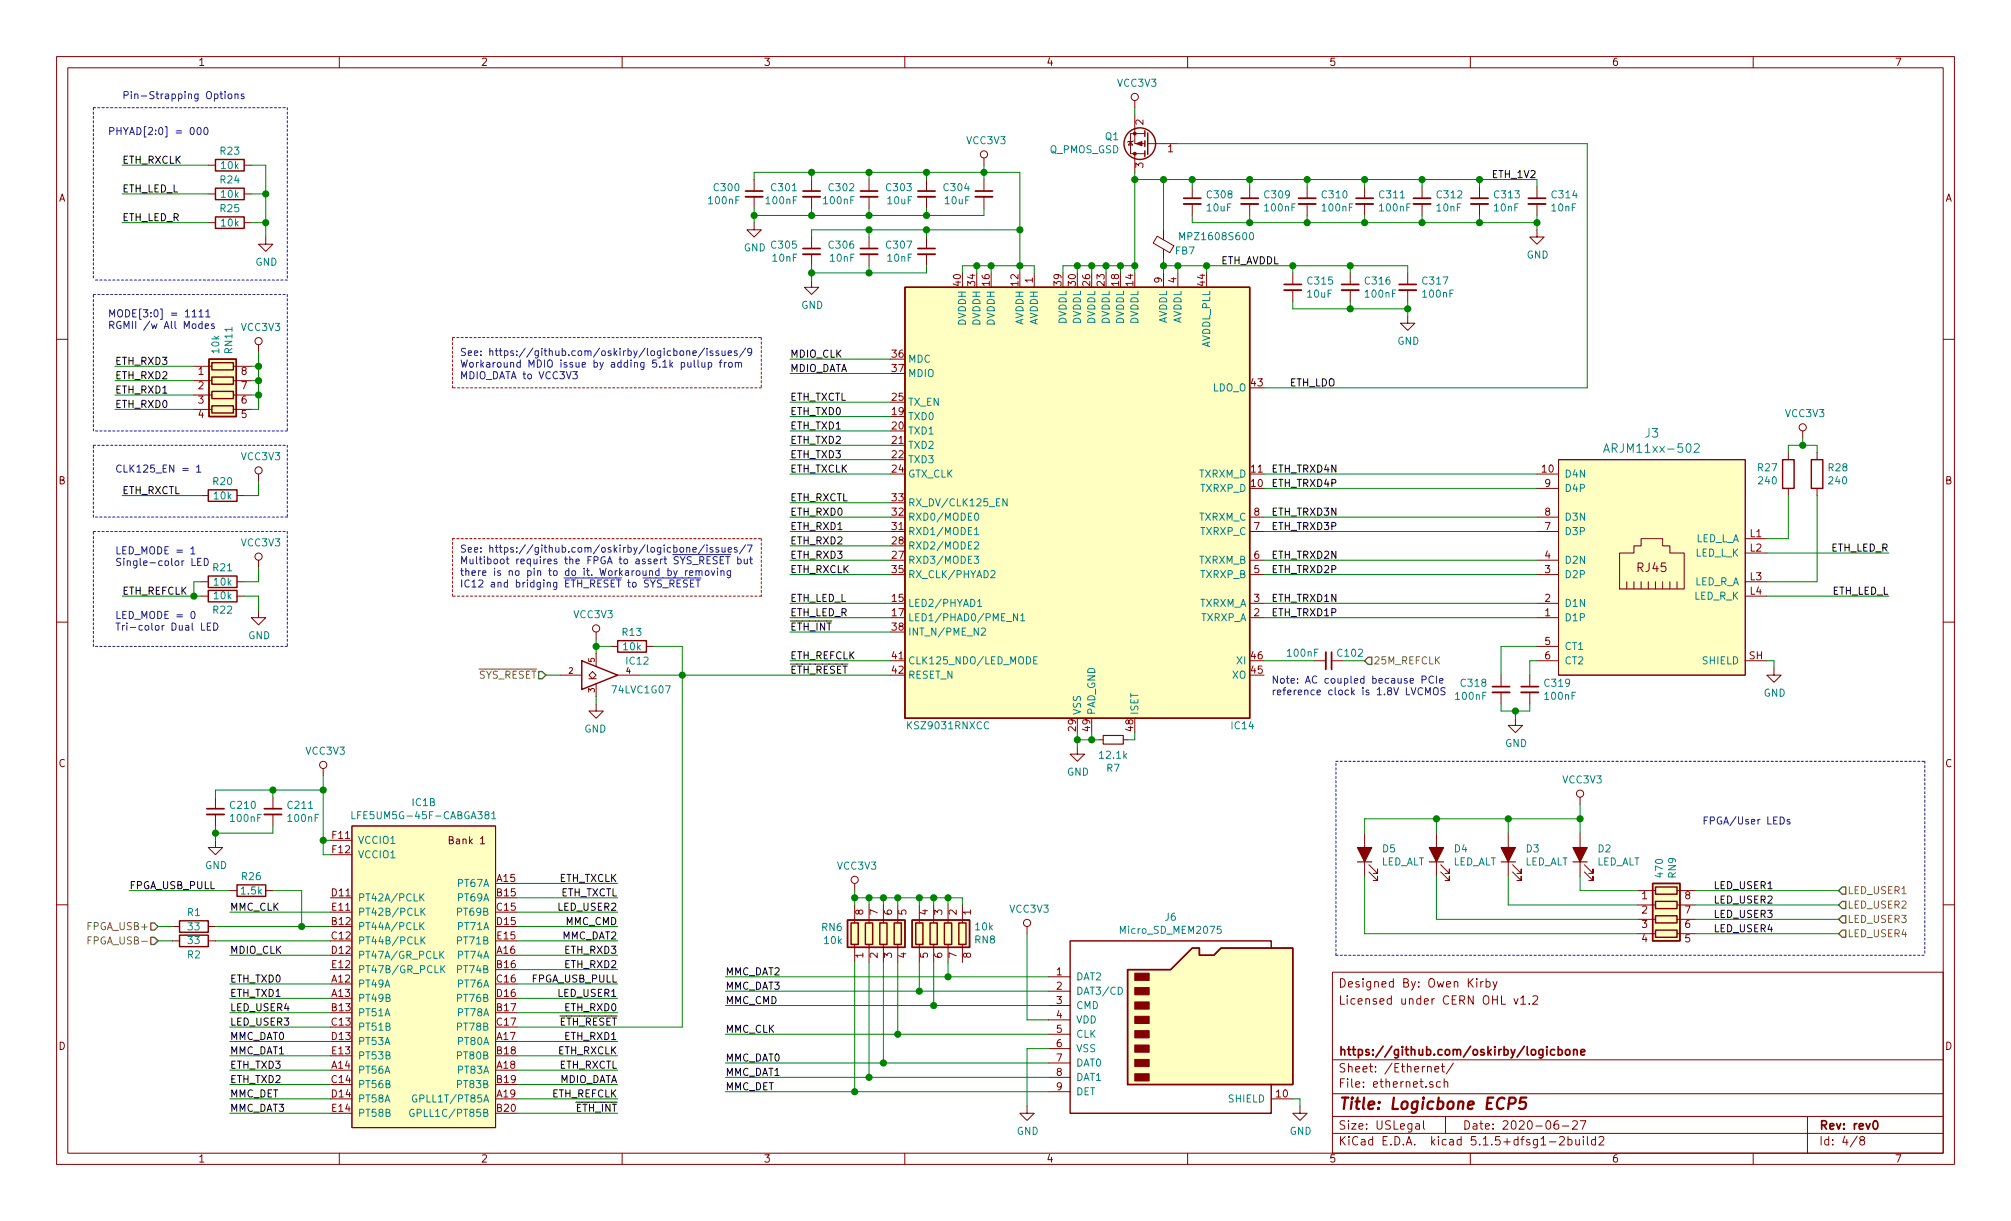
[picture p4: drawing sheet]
<svg xmlns="http://www.w3.org/2000/svg" width="356mm" height="216mm" viewBox="0 0 356 216" stroke-linecap="round" stroke-linejoin="round" font-family="sans-serif">
<defs><g id="words">
<text font-size="2.8" fill="#840000" x="236.6" y="196.2">Title: Logicbone ECP5</text>
<g font-size="2.1" fill="#008484">
<text x="290.9" y="77.4">J3</text>
<text x="284.6" y="80.1">ARJM11xx-502</text>
</g>
<g font-size="2.1" fill="#840000">
<text x="289.6" y="101.1">RJ45</text>
<text x="236.6" y="177.6">Licensed under CERN OHL v1.2</text>
<text x="236.6" y="174.6">Designed By: Owen Kirby</text>
<text x="236.6" y="189.6">Sheet: /Ethernet/</text>
<text x="236.6" y="186.6">https://github.com/oskirby/logicbone</text>
<text x="236.6" y="192.3">File: ethernet.sch</text>
<text x="236.6" y="202.5">KiCad E.D.A. kicad 5.1.5+dfsg1-2build2</text>
<text x="236.6" y="199.7">Size: USLegal</text>
<text x="258.6" y="199.7">Date: 2020-06-27</text>
<text x="321.6" y="199.7">Rev: rev0</text>
<text x="321.6" y="202.5">Id: 4/8</text>
</g>
<g font-size="1.8" fill="#840000">
<text x="35" y="11.6">1</text>
<text x="85" y="11.6">2</text>
<text x="135" y="11.6">3</text>
<text x="185" y="11.6">4</text>
<text x="235" y="11.6">5</text>
<text x="285" y="11.6">6</text>
<text x="335" y="11.6">7</text>
<text x="202.2" y="22.1" transform="rotate(-90 202.2 22.1)">2</text>
<text x="202.2" y="29.7" transform="rotate(-90 202.2 29.7)">3</text>
<text x="206.5" y="26.9">1</text>
<text x="10.4" y="35.6">A</text>
<text x="344" y="35.6">A</text>
<text x="169.9" y="50.5" transform="rotate(-90 169.9 50.5)">40</text>
<text x="172.5" y="50.5" transform="rotate(-90 172.5 50.5)">34</text>
<text x="175" y="50.5" transform="rotate(-90 175 50.5)">16</text>
<text x="180.1" y="50.5" transform="rotate(-90 180.1 50.5)">12</text>
<text x="182.6" y="50" transform="rotate(-90 182.6 50)">1</text>
<text x="187.7" y="50.5" transform="rotate(-90 187.7 50.5)">39</text>
<text x="190.2" y="50.5" transform="rotate(-90 190.2 50.5)">30</text>
<text x="192.8" y="50.5" transform="rotate(-90 192.8 50.5)">26</text>
<text x="195.3" y="50.5" transform="rotate(-90 195.3 50.5)">23</text>
<text x="197.9" y="50.5" transform="rotate(-90 197.9 50.5)">18</text>
<text x="200.4" y="50.5" transform="rotate(-90 200.4 50.5)">14</text>
<text x="205.5" y="50" transform="rotate(-90 205.5 50)">9</text>
<text x="208" y="50" transform="rotate(-90 208 50)">4</text>
<text x="213.1" y="50.5" transform="rotate(-90 213.1 50.5)">44</text>
<text x="157.8" y="63.2">36</text>
<text x="157.8" y="65.8">37</text>
<text x="35.1" y="66.3">1</text>
<text x="35.1" y="68.8">2</text>
<text x="35.1" y="71.4">3</text>
<text x="42.7" y="71.4">6</text>
<text x="42.7" y="68.8">7</text>
<text x="42.7" y="66.3">8</text>
<text x="157.8" y="70.9">25</text>
<text x="221.3" y="68.3">43</text>
<text x="35.1" y="73.9">4</text>
<text x="42.7" y="73.9">5</text>
<text x="157.8" y="73.4">19</text>
<text x="157.8" y="75.9">20</text>
<text x="157.8" y="78.5">21</text>
<text x="157.8" y="81">22</text>
<text x="157.8" y="83.6">24</text>
<text x="221.3" y="83.6">11</text>
<text x="272.7" y="83.6">10</text>
<text x="10.4" y="85.6">B</text>
<text x="157.8" y="88.6">33</text>
<text x="221.3" y="86.1">10</text>
<text x="273.2" y="86.1">9</text>
<text x="344" y="85.6">B</text>
<text x="157.8" y="93.7">31</text>
<text x="157.8" y="91.2">32</text>
<text x="221.8" y="93.7">7</text>
<text x="221.8" y="91.2">8</text>
<text x="273.2" y="93.7">7</text>
<text x="273.2" y="91.2">8</text>
<text x="309.5" y="95">L1</text>
<text x="157.8" y="98.8">27</text>
<text x="157.8" y="96.3">28</text>
<text x="157.8" y="101.3">35</text>
<text x="221.8" y="101.3">5</text>
<text x="221.8" y="98.8">6</text>
<text x="273.2" y="101.3">3</text>
<text x="273.2" y="98.8">4</text>
<text x="309.5" y="97.5">L2</text>
<text x="157.8" y="106.4">15</text>
<text x="221.8" y="106.4">3</text>
<text x="273.2" y="106.4">2</text>
<text x="309.5" y="102.6">L3</text>
<text x="309.5" y="105.2">L4</text>
<text x="157.8" y="109">17</text>
<text x="157.8" y="111.5">38</text>
<text x="221.8" y="109">2</text>
<text x="273.2" y="109">1</text>
<text x="157.8" y="116.6">41</text>
<text x="157.8" y="119.1">42</text>
<text x="221.3" y="119.1">45</text>
<text x="221.3" y="116.6">46</text>
<text x="273.2" y="114">5</text>
<text x="273.2" y="116.6">6</text>
<text x="309.3" y="116.6">SH</text>
<text x="190.2" y="129.2" transform="rotate(-90 190.2 129.2)">29</text>
<text x="192.8" y="129.2" transform="rotate(-90 192.8 129.2)">49</text>
<text x="200.4" y="129.2" transform="rotate(-90 200.4 129.2)">48</text>
<text x="10.4" y="135.6">C</text>
<text x="344" y="135.6">C</text>
<text x="58.8" y="148.3">F11</text>
<text x="79.7" y="149.3">Bank 1</text>
<text x="58.8" y="150.9">F12</text>
<text x="87.9" y="156">A15</text>
<text x="58.7" y="158.5">D11</text>
<text x="58.8" y="161">E11</text>
<text x="87.9" y="158.5">B15</text>
<text x="87.9" y="161">C15</text>
<text x="152.7" y="161.8" transform="rotate(-90 152.7 161.8)">8</text>
<text x="155.2" y="161.8" transform="rotate(-90 155.2 161.8)">7</text>
<text x="157.7" y="161.8" transform="rotate(-90 157.7 161.8)">6</text>
<text x="160.3" y="161.8" transform="rotate(-90 160.3 161.8)">5</text>
<text x="164.1" y="161.8" transform="rotate(-90 164.1 161.8)">4</text>
<text x="166.6" y="161.8" transform="rotate(-90 166.6 161.8)">3</text>
<text x="169.2" y="161.8" transform="rotate(-90 169.2 161.8)">2</text>
<text x="171.7" y="161.8" transform="rotate(-90 171.7 161.8)">1</text>
<text x="290.3" y="159">1</text>
<text x="290.3" y="161.5">2</text>
<text x="298" y="161.5">7</text>
<text x="298" y="159">8</text>
<text x="58.7" y="163.6">B12</text>
<text x="58.7" y="166.1">C12</text>
<text x="87.9" y="163.6">D15</text>
<text x="88" y="166.1">E15</text>
<text x="290.3" y="164.1">3</text>
<text x="290.3" y="166.6">4</text>
<text x="298" y="166.6">5</text>
<text x="298" y="164.1">6</text>
<text x="58.7" y="173.7">A12</text>
<text x="58.7" y="168.7">D12</text>
<text x="58.8" y="171.2">E12</text>
<text x="87.9" y="168.7">A16</text>
<text x="87.9" y="171.2">B16</text>
<text x="87.9" y="173.7">C16</text>
<text x="152.7" y="169.4" transform="rotate(-90 152.7 169.4)">1</text>
<text x="155.2" y="169.4" transform="rotate(-90 155.2 169.4)">2</text>
<text x="157.7" y="169.4" transform="rotate(-90 157.7 169.4)">3</text>
<text x="160.3" y="169.4" transform="rotate(-90 160.3 169.4)">4</text>
<text x="164.1" y="169.4" transform="rotate(-90 164.1 169.4)">5</text>
<text x="166.6" y="169.4" transform="rotate(-90 166.6 169.4)">6</text>
<text x="169.2" y="169.4" transform="rotate(-90 169.2 169.4)">7</text>
<text x="171.7" y="169.4" transform="rotate(-90 171.7 169.4)">8</text>
<text x="186.8" y="172.5">1</text>
<text x="58.7" y="176.3">A13</text>
<text x="58.7" y="178.8">B13</text>
<text x="87.9" y="178.8">B17</text>
<text x="87.9" y="176.3">D16</text>
<text x="186.8" y="175">2</text>
<text x="186.8" y="177.5">3</text>
<text x="10.4" y="185.6">D</text>
<text x="58.7" y="181.4">C13</text>
<text x="58.7" y="183.9">D13</text>
<text x="87.9" y="183.9">A17</text>
<text x="87.9" y="181.4">C17</text>
<text x="186.8" y="180.1">4</text>
<text x="186.8" y="182.6">5</text>
<text x="186.8" y="185.2">6</text>
<text x="344" y="185.6">D</text>
<text x="58.7" y="189">A14</text>
<text x="58.7" y="191.5">C14</text>
<text x="58.8" y="186.4">E13</text>
<text x="87.9" y="189">A18</text>
<text x="87.9" y="186.4">B18</text>
<text x="87.9" y="191.5">B19</text>
<text x="186.8" y="187.7">7</text>
<text x="186.8" y="190.2">8</text>
<text x="58.7" y="194.1">D14</text>
<text x="58.8" y="196.6">E14</text>
<text x="87.9" y="194.1">A19</text>
<text x="87.9" y="196.6">B20</text>
<text x="186.8" y="192.8">9</text>
<text x="225.7" y="194.1">10</text>
<text x="35" y="205.5">1</text>
<text x="85" y="205.5">2</text>
<text x="135" y="205.5">3</text>
<text x="185" y="205.5">4</text>
<text x="235" y="205.5">5</text>
<text x="285" y="205.5">6</text>
<text x="335" y="205.5">7</text>
</g>
<g font-size="1.8" fill="#0000c2">
<text x="21.6" y="17.5">Pin-Strapping Options</text>
<text x="19" y="23.9">PHYAD[2:0] = 000</text>
<text x="19" y="56.1">MODE[3:0] = 1111</text>
<text x="19" y="58.2">RGMII /w All Modes</text>
<text x="81.3" y="62.9">See: https://github.com/oskirby/logicbone/issues/9</text>
<text x="81.3" y="65">Workaround MDIO issue by adding 5.1k pullup from</text>
<text x="81.3" y="67.1">MDIO_DATA to VCC3V3</text>
<text x="20.3" y="83.6">CLK125_EN = 1</text>
<text x="20.3" y="98">LED_MODE = 1</text>
<text x="20.3" y="100.1">Single-color LED</text>
<text x="81.3" y="97.7">See: https://github.com/oskirby/logicbone/issues/7</text>
<text x="81.3" y="99.8">Multiboot requires the FPGA to assert SYS_RESET but</text>
<text x="81.3" y="101.8">there is no pin to do it. Workaround by removing</text>
<text x="81.3" y="103.9">IC12 and bridging ETH_RESET to SYS_RESET</text>
<text x="20.3" y="109.4">LED_MODE = 0</text>
<text x="20.3" y="111.5">Tri-color Dual LED</text>
<text x="224.8" y="120.9">Note: AC coupled because PCIe</text>
<text x="224.8" y="122.9">reference clock is 1.8V LVCMOS</text>
<text x="301" y="145.8">FPGA/User LEDs</text>
</g>
<g font-size="1.8" fill="#008484">
<text x="197.7" y="15.3">VCC3V3</text>
<text x="39" y="27.4">R23</text>
<text x="39.2" y="29.9">10k</text>
<text x="171" y="25.5">VCC3V3</text>
<text x="185.6" y="27.1">Q_PMOS_GSD</text>
<text x="195.5" y="24.8">Q1</text>
<text x="39" y="32.4">R24</text>
<text x="39.2" y="35">10k</text>
<text x="126.4" y="33.8">C300</text>
<text x="136.5" y="33.8">C301</text>
<text x="146.7" y="33.8">C302</text>
<text x="156.8" y="33.8">C303</text>
<text x="167" y="33.8">C304</text>
<text x="213.6" y="35.1">C308</text>
<text x="223.7" y="35.1">C309</text>
<text x="233.9" y="35.1">C310</text>
<text x="244" y="35.1">C311</text>
<text x="254.2" y="35.1">C312</text>
<text x="264.4" y="35.1">C313</text>
<text x="274.5" y="35.1">C314</text>
<text x="39" y="37.5">R25</text>
<text x="39.2" y="40.1">10k</text>
<text x="125.5" y="36.1">100nF</text>
<text x="135.6" y="36.1">100nF</text>
<text x="145.8" y="36.1">100nF</text>
<text x="157" y="36.1">10uF</text>
<text x="167.2" y="36.1">10uF</text>
<text x="213.5" y="37.4">10uF</text>
<text x="223.8" y="37.4">100nF</text>
<text x="233.9" y="37.4">100nF</text>
<text x="244.1" y="37.4">100nF</text>
<text x="254.1" y="37.4">10nF</text>
<text x="264.3" y="37.4">10nF</text>
<text x="274.4" y="37.4">10nF</text>
<text x="45.2" y="47">GND</text>
<text x="131.5" y="44.4">GND</text>
<text x="136.5" y="44">C305</text>
<text x="136.7" y="46.3">10nF</text>
<text x="146.7" y="44">C306</text>
<text x="146.9" y="46.3">10nF</text>
<text x="156.8" y="44">C307</text>
<text x="157" y="46.3">10nF</text>
<text x="207.9" y="45">FB7</text>
<text x="209" y="42.5">MPZ1608S600</text>
<text x="270" y="45.7">GND</text>
<text x="231.3" y="52.6">10uF</text>
<text x="231.3" y="50.3">C315</text>
<text x="241.5" y="50.3">C316</text>
<text x="241.6" y="52.6">100nF</text>
<text x="251.7" y="50.3">C317</text>
<text x="251.7" y="52.6">100nF</text>
<text x="42.7" y="58.5">VCC3V3</text>
<text x="141.7" y="54.6">GND</text>
<text x="170.8" y="57.6" transform="rotate(-90 170.8 57.6)">DVDDH</text>
<text x="173.4" y="57.6" transform="rotate(-90 173.4 57.6)">DVDDH</text>
<text x="175.9" y="57.6" transform="rotate(-90 175.9 57.6)">DVDDH</text>
<text x="181" y="57.6" transform="rotate(-90 181 57.6)">AVDDH</text>
<text x="183.5" y="57.6" transform="rotate(-90 183.5 57.6)">AVDDH</text>
<text x="188.6" y="57.4" transform="rotate(-90 188.6 57.4)">DVDDL</text>
<text x="191.1" y="57.4" transform="rotate(-90 191.1 57.4)">DVDDL</text>
<text x="193.7" y="57.4" transform="rotate(-90 193.7 57.4)">DVDDL</text>
<text x="196.2" y="57.4" transform="rotate(-90 196.2 57.4)">DVDDL</text>
<text x="198.8" y="57.4" transform="rotate(-90 198.8 57.4)">DVDDL</text>
<text x="201.3" y="57.4" transform="rotate(-90 201.3 57.4)">DVDDL</text>
<text x="206.4" y="57.4" transform="rotate(-90 206.4 57.4)">AVDDL</text>
<text x="208.9" y="57.4" transform="rotate(-90 208.9 57.4)">AVDDL</text>
<text x="38.8" y="62.4" transform="rotate(-90 38.8 62.4)">10k</text>
<text x="41.1" y="62.4" transform="rotate(-90 41.1 62.4)">RN11</text>
<text x="160.5" y="64.1">MDC</text>
<text x="214" y="61.7" transform="rotate(-90 214 61.7)">AVDDL_PLL</text>
<text x="247.1" y="61">GND</text>
<text x="160.5" y="71.8">TX_EN</text>
<text x="160.5" y="66.7">MDIO</text>
<text x="214.4" y="69.2">LDO_O</text>
<text x="160.5" y="74.3">TXD0</text>
<text x="160.5" y="76.8">TXD1</text>
<text x="315.8" y="73.8">VCC3V3</text>
<text x="42.7" y="81.4">VCC3V3</text>
<text x="160.5" y="79.4">TXD2</text>
<text x="160.5" y="81.9">TXD3</text>
<text x="310.9" y="83.3">R27</text>
<text x="323.4" y="83.3">R28</text>
<text x="37.7" y="85.8">R20</text>
<text x="37.9" y="88.3">10k</text>
<text x="160.5" y="84.5">GTX_CLK</text>
<text x="160.5" y="89.5">RX_DV/CLK125_EN</text>
<text x="212" y="84.5">TXRXM_D</text>
<text x="212.3" y="87">TXRXP_D</text>
<text x="276.6" y="84.5">D4N</text>
<text x="276.6" y="87">D4P</text>
<text x="311.1" y="85.6">240</text>
<text x="323.5" y="85.6">240</text>
<text x="160.5" y="94.6">RXD1/MODE1</text>
<text x="160.5" y="92.1">RXD0/MODE0</text>
<text x="212" y="92.1">TXRXM_C</text>
<text x="212.3" y="94.6">TXRXP_C</text>
<text x="276.6" y="94.6">D3P</text>
<text x="276.6" y="92.1">D3N</text>
<text x="299.7" y="95.9">LED_L_A</text>
<text x="37.7" y="101">R21</text>
<text x="42.7" y="96.6">VCC3V3</text>
<text x="160.5" y="99.7">RXD3/MODE3</text>
<text x="160.5" y="97.2">RXD2/MODE2</text>
<text x="212" y="99.7">TXRXM_B</text>
<text x="276.6" y="99.7">D2N</text>
<text x="299.7" y="98.4">LED_L_K</text>
<text x="37.9" y="106">10k</text>
<text x="37.9" y="103.6">10k</text>
<text x="160.5" y="107.3">LED2/PHYAD1</text>
<text x="160.5" y="102.2">RX_CLK/PHYAD2</text>
<text x="212" y="107.3">TXRXM_A</text>
<text x="212.3" y="102.2">TXRXP_B</text>
<text x="276.6" y="107.3">D1N</text>
<text x="276.6" y="102.2">D2P</text>
<text x="299.5" y="103.5">LED_R_A</text>
<text x="299.5" y="106">LED_R_K</text>
<text x="37.7" y="108.5">R22</text>
<text x="43.9" y="113">GND</text>
<text x="101.5" y="109.3">VCC3V3</text>
<text x="110.1" y="112.4">R13</text>
<text x="160.5" y="109.9">LED1/PHAD0/PME_N1</text>
<text x="160.5" y="112.4">INT_N/PME_N2</text>
<text x="212.3" y="109.9">TXRXP_A</text>
<text x="276.6" y="109.9">D1P</text>
<text x="110.3" y="115">10k</text>
<text x="110.8" y="117.5">IC12</text>
<text x="160.5" y="117.5">CLK125_NDO/LED_MODE</text>
<text x="218.8" y="117.5">XI</text>
<text x="227.8" y="116.1">100nF</text>
<text x="236.6" y="116.1">C102</text>
<text x="276.6" y="114.9">CT1</text>
<text x="276.6" y="117.5">CT2</text>
<text x="301.1" y="117.5">SHIELD</text>
<text x="108.5" y="122.6">74LVC1G07</text>
<text x="160.5" y="120">RESET_N</text>
<text x="217.9" y="120">XO</text>
<text x="257.5" y="123.7">100nF</text>
<text x="258.4" y="121.4">C318</text>
<text x="273.3" y="121.4">C319</text>
<text x="273.3" y="123.7">100nF</text>
<text x="311.9" y="123.2">GND</text>
<text x="103.3" y="129.5">GND</text>
<text x="160.8" y="129">KSZ9031RNXCC</text>
<text x="191.1" y="126.5" transform="rotate(-90 191.1 126.5)">VSS</text>
<text x="193.7" y="126.5" transform="rotate(-90 193.7 126.5)">PAD_GND</text>
<text x="201.3" y="126.5" transform="rotate(-90 201.3 126.5)">ISET</text>
<text x="217.9" y="129">IC14</text>
<text x="54.2" y="133.5">VCC3V3</text>
<text x="188.7" y="137.2">GND</text>
<text x="194.6" y="134.2">12.1k</text>
<text x="195.7" y="136.5">R7</text>
<text x="266.1" y="132.1">GND</text>
<text x="40.8" y="143">C210</text>
<text x="51" y="143">C211</text>
<text x="72.9" y="142.5">IC1B</text>
<text x="276.4" y="138.5">VCC3V3</text>
<text x="40.9" y="145.3">100nF</text>
<text x="51.1" y="145.3">100nF</text>
<text x="63.2" y="149.2">VCCIO1</text>
<text x="63.4" y="144.9">LFE5UM5G-45F-CABGA381</text>
<text x="36.3" y="153.7">GND</text>
<text x="42.8" y="155.6">R26</text>
<text x="63.2" y="151.8">VCCIO1</text>
<text x="148.1" y="153.8">VCC3V3</text>
<text x="244.1" y="153">LED_ALT</text>
<text x="244.5" y="150.7">D5</text>
<text x="256.8" y="153">LED_ALT</text>
<text x="257.2" y="150.7">D4</text>
<text x="269.5" y="153">LED_ALT</text>
<text x="269.9" y="150.7">D3</text>
<text x="282.2" y="153">LED_ALT</text>
<text x="282.6" y="150.7">D2</text>
<text x="294.1" y="155" transform="rotate(-90 294.1 155)">470</text>
<text x="296.4" y="155.2" transform="rotate(-90 296.4 155.2)">RN9</text>
<text x="33.2" y="162">R1</text>
<text x="42.7" y="158.2">1.5k</text>
<text x="63.2" y="159.4">PT42A/PCLK</text>
<text x="63.2" y="161.9">PT42B/PCLK</text>
<text x="81.1" y="156.8">PT67A</text>
<text x="81.1" y="159.4">PT69A</text>
<text x="81.1" y="161.9">PT69B</text>
<text x="178.6" y="161.4">VCC3V3</text>
<text x="33.3" y="166.9">33</text>
<text x="33.3" y="164.5">33</text>
<text x="63.2" y="164.5">PT44A/PCLK</text>
<text x="63.2" y="167">PT44B/PCLK</text>
<text x="81.1" y="164.5">PT71A</text>
<text x="81.1" y="167">PT71B</text>
<text x="145.4" y="164.6">RN6</text>
<text x="145.8" y="166.9">10k</text>
<text x="172.4" y="166.8">RN8</text>
<text x="172.5" y="164.5">10k</text>
<text x="198.4" y="165.1">Micro_SD_MEM2075</text>
<text x="206" y="162.8">J6</text>
<text x="33.2" y="169.5">R2</text>
<text x="63.2" y="169.5">PT47A/GR_PCLK</text>
<text x="63.2" y="172.1">PT47B/GR_PCLK</text>
<text x="81.1" y="169.5">PT74A</text>
<text x="81.1" y="172.1">PT74B</text>
<text x="190.2" y="173.4">DAT2</text>
<text x="63.2" y="174.6">PT49A</text>
<text x="63.2" y="177.2">PT49B</text>
<text x="63.2" y="179.7">PT51A</text>
<text x="81.1" y="179.7">PT78A</text>
<text x="81.1" y="174.6">PT76A</text>
<text x="81.1" y="177.2">PT76B</text>
<text x="190.2" y="175.9">DAT3/CD</text>
<text x="190.2" y="178.4">CMD</text>
<text x="63.2" y="182.2">PT51B</text>
<text x="63.2" y="184.8">PT53A</text>
<text x="81.1" y="184.8">PT80A</text>
<text x="81.1" y="182.2">PT78B</text>
<text x="190.2" y="181">VDD</text>
<text x="190.2" y="183.5">CLK</text>
<text x="63.2" y="189.9">PT56A</text>
<text x="63.2" y="187.3">PT53B</text>
<text x="81.1" y="189.9">PT83A</text>
<text x="81.1" y="187.3">PT80B</text>
<text x="190.2" y="186.1">VSS</text>
<text x="190.2" y="188.6">DAT0</text>
<text x="190.2" y="191.1">DAT1</text>
<text x="63.2" y="192.4">PT56B</text>
<text x="63.2" y="194.9">PT58A</text>
<text x="63.2" y="197.5">PT58B</text>
<text x="73.6" y="197.5">GPLL1C/PT85B</text>
<text x="73.8" y="194.9">GPLL1T/PT85A</text>
<text x="81.1" y="192.4">PT83B</text>
<text x="190.2" y="193.7">DET</text>
<text x="217.3" y="194.9">SHIELD</text>
<text x="179.8" y="200.7">GND</text>
<text x="228" y="200.7">GND</text>
</g>
<g font-size="1.8">
<text x="21.6" y="29">ETH_RXCLK</text>
<text x="21.6" y="34">ETH_LED_L</text>
<text x="264.1" y="31.5">ETH_1V2</text>
<text x="21.6" y="39.1">ETH_LED_R</text>
<text x="215.9" y="46.7">ETH_AVDDL</text>
<text x="20.3" y="64.5">ETH_RXD3</text>
<text x="139.7" y="63.2">MDIO_CLK</text>
<text x="139.7" y="65.8">MDIO_DATA</text>
<text x="20.3" y="69.6">ETH_RXD1</text>
<text x="20.3" y="67.1">ETH_RXD2</text>
<text x="139.7" y="70.9">ETH_TXCTL</text>
<text x="228" y="68.3">ETH_LDO</text>
<text x="20.3" y="72.1">ETH_RXD0</text>
<text x="139.7" y="75.9">ETH_TXD1</text>
<text x="139.7" y="73.4">ETH_TXD0</text>
<text x="139.7" y="81">ETH_TXD3</text>
<text x="139.7" y="83.6">ETH_TXCLK</text>
<text x="139.7" y="78.5">ETH_TXD2</text>
<text x="224.8" y="83.6">ETH_TRXD4N</text>
<text x="21.6" y="87.4">ETH_RXCTL</text>
<text x="139.7" y="88.6">ETH_RXCTL</text>
<text x="224.8" y="86.1">ETH_TRXD4P</text>
<text x="139.7" y="91.2">ETH_RXD0</text>
<text x="139.7" y="93.7">ETH_RXD1</text>
<text x="224.8" y="93.7">ETH_TRXD3P</text>
<text x="224.8" y="91.2">ETH_TRXD3N</text>
<text x="139.7" y="101.3">ETH_RXCLK</text>
<text x="139.7" y="98.8">ETH_RXD3</text>
<text x="139.7" y="96.3">ETH_RXD2</text>
<text x="224.8" y="101.3">ETH_TRXD2P</text>
<text x="224.8" y="98.8">ETH_TRXD2N</text>
<text x="323.7" y="97.5">ETH_LED_R</text>
<text x="21.6" y="105.2">ETH_REFCLK</text>
<text x="139.7" y="106.4">ETH_LED_L</text>
<text x="224.8" y="106.4">ETH_TRXD1N</text>
<text x="323.9" y="105.2">ETH_LED_L</text>
<text x="139.7" y="111.5">ETH_INT</text>
<text x="139.7" y="109">ETH_LED_R</text>
<text x="224.8" y="109">ETH_TRXD1P</text>
<text x="139.7" y="119.1">ETH_RESET</text>
<text x="139.7" y="116.6">ETH_REFCLK</text>
<text x="98.8" y="156">ETH_TXCLK</text>
<text x="22.9" y="157.2">FPGA_USB_PULL</text>
<text x="40.6" y="161">MMC_CLK</text>
<text x="98.8" y="161">LED_USER2</text>
<text x="99" y="158.5">ETH_TXCTL</text>
<text x="303.3" y="157.2">LED_USER1</text>
<text x="303.3" y="159.8">LED_USER2</text>
<text x="99.4" y="166.1">MMC_DAT2</text>
<text x="100" y="163.6">MMC_CMD</text>
<text x="303.3" y="164.8">LED_USER4</text>
<text x="303.3" y="162.3">LED_USER3</text>
<text x="40.6" y="173.7">ETH_TXD0</text>
<text x="40.6" y="168.7">MDIO_CLK</text>
<text x="94" y="173.7">FPGA_USB_PULL</text>
<text x="100" y="168.7">ETH_RXD3</text>
<text x="100" y="171.2">ETH_RXD2</text>
<text x="128.3" y="172.5">MMC_DAT2</text>
<text x="40.6" y="176.3">ETH_TXD1</text>
<text x="40.6" y="178.8">LED_USER4</text>
<text x="98.8" y="176.3">LED_USER1</text>
<text x="100" y="178.8">ETH_RXD0</text>
<text x="128.3" y="177.5">MMC_CMD</text>
<text x="128.3" y="175">MMC_DAT3</text>
<text x="40.6" y="183.9">MMC_DAT0</text>
<text x="40.6" y="181.4">LED_USER3</text>
<text x="98.8" y="181.4">ETH_RESET</text>
<text x="100" y="183.9">ETH_RXD1</text>
<text x="128.3" y="182.6">MMC_CLK</text>
<text x="40.6" y="186.4">MMC_DAT1</text>
<text x="40.6" y="191.5">ETH_TXD2</text>
<text x="40.6" y="189">ETH_TXD3</text>
<text x="98.6" y="186.4">ETH_RXCLK</text>
<text x="98.7" y="191.5">MDIO_DATA</text>
<text x="98.8" y="189">ETH_RXCTL</text>
<text x="128.3" y="187.7">MMC_DAT0</text>
<text x="128.3" y="190.2">MMC_DAT1</text>
<text x="40.6" y="196.6">MMC_DAT3</text>
<text x="40.6" y="194.1">MMC_DET</text>
<text x="97.5" y="194.1">ETH_REFCLK</text>
<text x="101.9" y="196.6">ETH_INT</text>
<text x="128.3" y="192.8">MMC_DET</text>
</g>
<g font-size="1.8" fill="#848400">
<text x="242.8" y="117.5">25M_REFCLK</text>
<text x="84.6" y="120">SYS_RESET</text>
<text x="326.6" y="158.1">LED_USER1</text>
<text x="326.6" y="160.7">LED_USER2</text>
<text x="15.7" y="164.5">FPGA_USB+</text>
<text x="16.2" y="167">FPGA_USB-</text>
<text x="326.6" y="163.2">LED_USER3</text>
<text x="326.6" y="165.7">LED_USER4</text>
</g>
<g font-size="1.4" fill="#840000">
<text x="100.6" y="119.1">2</text>
<text x="105.2" y="117.1" transform="rotate(-90 105.2 117.1)">5</text>
<text x="110.7" y="119.1">4</text>
<text x="105.2" y="122.4" transform="rotate(-90 105.2 122.4)">3</text>
</g>
</g></defs>
<g fill="none" stroke="#840000" stroke-width=".18">
<path d="M10 10h335.6v195.9h-335.6zM12 12h331.6v191.9h-331.6zM60 10v2M110 10v2M160 10v2M200.7 17.8v1.3M210 10v2M260 10v2M310 10v2M36.8 39.4h1.3M36.8 34.3h1.3M36.8 29.2h1.3"/>
<path d="M43.2 39.4h1.2M43.2 34.3h1.2M43.2 29.2h1.2M133.3 39.4v1.2h1.3l-1.3 1.3-1.2-1.3h1.2M133.3 31.8v2M133.3 34.8v2M143.5 31.8v2M143.5 34.8v2M153.7 31.8v2M153.7 34.8v2M163.8 31.8v2M163.8 34.8v2"/>
<path d="M174 27.9v1.3M174 31.8v2M174 34.8v2M199.9 25l.4 .7h-.8zM200.4 24.9l-.1 .1h-.8l-.1 .1M200.7 20.3v5.1h1.7M200.7 27.2v3.3M202.4 23.6h-2.5v3.6h2.5M202.9 25.4h5.4M210.8 33v2.1M210.8 36.1v2M221 33v2.1"/>
<path d="M221 36.1v2M231.1 33v2.1M231.1 36.1v2M241.3 33v2.1M241.3 36.1v2M251.5 33v2.1M251.5 36.1v2M261.6 33v2.1M261.6 36.1v2M271.8 33v2.1M271.8 36.1v2M10 60h2"/>
<path d="M47 41.9v1.3h1.3l-1.3 1.3-1.3-1.3h1.3M143.5 49.5v1.3h1.3l-1.3 1.3-1.3-1.3h1.3M143.5 41.9v2M143.5 45v2M153.7 41.9v2M153.7 45v2M163.8 41.9v2M163.8 45v2M182.9 48.3v2.5M204.6 41.8l3 1.7-.7 1.2-3-1.7zM205.7 40.6v1.8M205.7 44.1v1.6"/>
<path d="M205.7 48.3v2.5M208.3 48.3v2.5M228.6 48.3v2M228.6 51.3v2M238.8 48.3v2M238.8 51.3v2M248.9 55.9v1.3h1.3l-1.3 1.2-1.3-1.2h1.3M248.9 48.3v2M248.9 51.3v2M271.8 40.6v1.3h1.2l-1.2 1.3-1.3-1.3h1.3M343.6 60h2M34.3 64.8h3.2"/>
<path d="M34.3 67.3h3.2M34.3 69.9h3.2M34.3 72.4h3.2M41.3 64.8h3.1M41.3 67.3h3.1M41.3 69.9h3.1M41.3 72.4h3.1M45.7 61v1.2M318.8 76.2v1.3M35.6 87.6h1.2M41.9 87.6h1.3M45.7 83.8v1.3"/>
<path d="M45.7 99.1v1.2M221 99.1h2.5M221 94h2.5M221 91.4h2.5M271.8 83.8h3.8M271.8 99.1h3.8M271.8 94h3.8M271.8 91.4h3.8M271.8 86.4h3.8M275.6 81.3h33v38.1h-33zM286.4 97.8h2.5v-1.3h1.3v-1.2h3.8v1.2h1.3v1.3h2.5v6.3h-11.4zM308.6 95.3h3.8"/>
<path d="M308.6 97.8h3.8M316.2 80v1.3M316.2 86.4v1.2M321.3 80v1.3M321.3 86.4v1.2M10 110h2M35.6 102.9h1.2M35.6 105.4h1.2M41.9 102.9h1.3M41.9 105.4h1.3M45.7 108v1.2h1.3l-1.3 1.3-1.3-1.3h1.3M99.1 119.4h3.8"/>
<path d="M104.1 119.4l.7-.7 .6 .7-.6 .6zM105.4 111.8v1.2M105.4 115.6v2.3M107.9 114.3h1.3M109.2 119.4h3.8M114.3 114.3h1.3M221 109.2h2.5M221 106.7h2.5M221 101.6h2.5M232.4 116.8h2M235.5 116.8h2M265.4 119.4v2"/>
<path d="M270.5 119.4v2M271.8 109.2h3.8M271.8 106.7h3.8M271.8 101.6h3.8M271.8 114.3h3.8M271.8 116.8h3.8M287.7 102.9v1.2M288.9 102.9v1.2M290.2 102.9v1.2M291.5 102.9v1.2M292.7 102.9v1.2M294 102.9v1.2"/>
<path d="M295.3 102.9v1.2M296.5 102.9v1.2M308.6 116.8h3.8M308.6 102.9h3.8M308.6 105.4h3.8M313.7 118.1v1.3h1.3l-1.3 1.3-1.3-1.3h1.3M343.6 110h2M57.1 135.9v1.3M104.1 120h1.3M105.4 124.5v1.2h-1.3l1.3 1.3 1.3-1.3h-1.3M105.4 120.9v2.3M190.5 132.1v1.3h1.3l-1.3 1.2-1.3-1.2h1.3"/>
<path d="M194.3 130.8h.8M198.6 130.8h.8M265.4 122.4v2.1M268 127v1.3h1.2l-1.2 1.2-1.3-1.2h1.3M270.5 122.4v2.1M10 160h2M38.1 148.6v1.3h1.3l-1.3 1.2-1.3-1.2h1.3M38.1 141v2M38.1 144v2.1M40.6 157.5h1.3M47 157.5h1.3M48.3 141v2"/>
<path d="M48.3 144v2.1M58.4 158.8h3.8M58.4 148.6h3.8M58.4 151.1h3.8M62.2 146.1h25.4v53.3h-25.4zM85 149.2h.7M87.6 156.2h3.8M87.6 158.8h3.8M151.1 156.2v1.3M241.3 147.3v7.6M242.1 154.2l1.5 1.5v-.8v.8h-.8M242.1 152.9l1.5 1.5v-.7v.7h-.8"/>
<path d="M254 147.3v7.6M254.8 154.2l1.5 1.5v-.8v.8h-.8M254.8 152.9l1.5 1.5v-.7v.7h-.8M266.7 147.3v7.6M267.5 154.2l1.5 1.5v-.8v.8h-.8M267.5 152.9l1.5 1.5v-.7v.7h-.8M279.4 141v1.2M279.4 147.3v7.6M280.2 154.2l1.5 1.5v-.8v.8h-.8M280.2 152.9l1.5 1.5v-.7v.7h-.8M289.6 157.5h3.1M296.5 157.5h3.2"/>
<path d="M343.6 160h2M30.5 166.4h1.2M30.5 163.8h1.2M36.8 166.4h1.3M36.8 163.8h1.3M58.4 166.4h3.8M58.4 163.8h3.8M58.4 174h3.8M58.4 176.5h3.8M58.4 168.9h3.8M58.4 179.1h3.8M58.4 171.5h3.8"/>
<path d="M58.4 161.3h3.8M87.6 166.4h3.8M87.6 163.8h3.8M87.6 174h3.8M87.6 176.5h3.8M87.6 168.9h3.8M87.6 179.1h3.8M87.6 171.5h3.8M87.6 161.3h3.8M151.1 160v3.2M151.1 167v3.2M153.7 160v3.2"/>
<path d="M153.7 167v3.2M156.2 160v3.2M156.2 167v3.2M158.7 160v3.2M158.7 167v3.2M162.6 160v3.2M162.6 167v3.2M165.1 160v3.2M165.1 167v3.2M167.6 160v3.2M167.6 167v3.2M170.2 160v3.2"/>
<path d="M170.2 167v3.2M181.6 163.8v1.3M185.4 172.7h3.8M185.4 175.3h3.8M185.4 177.8h3.8M235.6 171.9h108v32h-108zM261.1 173.1v.1M261.1 173.6v.9M261.8 173.6v.9M262.3 173.6l-.5 .2M262.8 173.6h.4l.3 .2-.1 .6-.2 .1h-.4M262.8 173.1v1.4"/>
<path d="M264 173.6l.4 .9M264.7 173.6l-.5 1.3-.2 .2M267.7 176.6l.4 1 .3-1M268.9 176.5l.4-.4v1.5M268.9 177.6h.9M270.4 177.4v.2M271.1 176.2l.2-.1h.3l.3 .1v.3v.2l-.9 .9h.9M289.6 160h3.1M289.6 162.6h3.1M289.6 165.1h3.1M296.5 160h3.2M296.5 162.6h3.2"/>
<path d="M296.5 165.1h3.2M58.4 194.3h3.8M58.4 189.2h3.8M58.4 184.2h3.8M58.4 186.7h3.8M58.4 191.8h3.8M58.4 196.9h3.8M58.4 181.6h3.8M87.6 194.3h3.8M87.6 189.2h3.8M87.6 184.2h3.8M87.6 186.7h3.8"/>
<path d="M87.6 191.8h3.8M87.6 196.9h3.8M87.6 181.6h3.8M181.6 195.6v1.3h1.3l-1.3 1.2-1.3-1.2h1.3M185.4 180.3h3.8M185.4 182.9h3.8M185.4 185.4h3.8M185.4 188h3.8M185.4 190.5h3.8M185.4 193h3.8M224.8 194.3h3.8M229.9 195.6v1.3h1.2l-1.2 1.2-1.3-1.2h1.3"/>
<path d="M235.6 197.4h108M235.6 193.4h108M235.6 187.4h108M250.4 198.8h.5l.1 .9M251 199l-.5 .1-.2 .2 .2 .4 .5-.1M251.7 198.2v1.3l.2 .2M252.4 188.7l.1-.1a.37 .37 0 0 1 .6 .2v.8M253.4 191.3a.37 .37 0 0 0-.6 .2l.1 .2 .5 .1v.2l-.2 .3-.4-.1M253.7 189.1l.7-.2v-.3h-.5l-.2 .2 .1 .7h.6M254.7 191.3h-.4l-.3 .2 .1 .6 .2 .2 .4-.1M254.9 188.6h.5M255.1 188.1v1.3l.3 .2"/>
<path d="M255.4 191.4v-.1a.37 .37 0 0 1 .6 .2v.8M255.4 190.8v1.5M255.6 197.4v3M257 188l-1.3 1.9M275.5 198.2a.62 .62 0 0 0-.7 .6l.1 .7 .2 .2 .5-.2v-.5l-.1-.2h-.4l-.3 .2M276.3 199.1h1.1M278.1 198.3l.2-.1h.3l.3 .1v.3v.2l-.9 .9h.9M279.4 198.2h1l-.6 1.5M319.6 197.4v6.5M60 203.9v2M110 203.9v2M160 203.9v2"/>
<path d="M210 203.9v2M235.6 200.4h108M260 203.9v2M274 201.9h1.1M275.8 201.1l.2-.1h.4l.2 .4-.9 1.1h.9M277.3 201.5h.4l.3 .3-.1 .6h-.6M277.3 201v1.5M278.6 201.5l.1 .9 .3 .1 .3-.2M279.3 201.5v1M280 201v.1M280 201.5v1M280.7 201v1.3l.2 .2"/>
<path d="M282.1 201.5h-.4l-.3 .3 .1 .5 .2 .2 .4-.1M282.1 201v1.5M282.8 201.1l.2-.1h.3l.3 .4-.9 1.1h.9M310 203.9v2M328.4 200.9l-1.2 1.9M329.2 201.6l-.3-.1v-.3l.3-.2h.2l.3 .2-.1 .3-.6 .2a.48 .48 0 0 0-.1 .6l.3 .2 .4-.2a.48 .48 0 0 0-.2-.7"/>
<circle cx="200.7" cy="17.1" r=".63"/>
<circle cx="174" cy="27.3" r=".63"/>
<circle cx="45.7" cy="60.3" r=".63"/>
<circle cx="318.8" cy="75.6" r=".63"/>
<circle cx="45.7" cy="98.4" r=".63"/>
<circle cx="45.7" cy="83.2" r=".63"/>
<circle cx="105.4" cy="111.1" r=".63"/>
<circle cx="57.1" cy="135.3" r=".63"/>
<circle cx="151.1" cy="155.6" r=".63"/>
<circle cx="279.4" cy="140.3" r=".63"/>
<circle cx="181.6" cy="163.2" r=".63"/>
</g>
<g fill="none" stroke="#840000" stroke-width=".3">
<path d="M131.8 33.8h3.1M142 33.8h3M152.1 33.8h3.1M162.3 33.8h3.1M172.5 33.8h3M209.3 35.1h3M219.5 35.1h3M229.6 35.1h3.1M239.8 35.1h3M249.9 35.1h3.1M260.1 35.1h3M270.3 35.1h3"/>
<path d="M142 43.9h3M152.1 43.9h3.1M162.3 43.9h3.1M227.1 50.3h3M237.2 50.3h3.1M247.4 50.3h3M235.5 115.3v3.1M263.9 121.4h3.1M269 121.4h3M36.6 143h3M46.7 143h3.1M274.9 185.6h-.4l-.3 .3v.5l.3 .2 .4-.1"/>
<path d="M275.5 185.6h.5l.3 .3-.1 .5-.2 .2-.5-.1M275.5 185.1v1.5M276.9 185.7l.2-.1 .4 .1v.7l-.2 .2-.4-.2zM278.3 185.7v-.1a.37 .37 0 0 1 .6 .2v.8M278.3 185.6v1M279.5 186.1l.7-.2v-.3h-.4l-.3 .2 .1 .7h.6M331.3 198.3l.2-.1a.8 .8 0 0 1 .6 .7 .8 .8 0 0 1-.6 .8l-.2-.2-.1-.4z"/>
</g>
<path d="M266.8 195.1h.8a.56 .56 0 0 0 .4-.4 .56 .56 0 0 0-.3-.6h-.8l-.2 2M269.9 194.1h-1l-.2 .9 .3-.2 .7 .1 .1 .3-.1 .7a.8 .8 0 0 1-1.1 0" fill="none" stroke="#840000" stroke-width=".41"/>
<g fill="none" stroke="#840000" stroke-width=".25">
<path d="M38.1 38.4h5.1v2h-5.1zM38.1 33.3h5.1v2h-5.1zM38.1 28.2h5.1v2h-5.1zM202.4 23.1v1M202.4 24.9v1M202.4 26.7v1M202.9 23.5v3.8M160 50.8h61v76.2h-61zM37 63.5h4.8v10.2h-4.8zM37.5 64.1h3.8v1.3h-3.8zM37.5 66.7h3.8v1.2h-3.8zM37.5 69.2h3.8v1.3h-3.8z"/>
<path d="M37.5 71.8h3.8v1.2h-3.8zM36.8 86.6h5.1v2h-5.1zM315.2 81.3h2v5.1h-2zM320.3 81.3h2v5.1h-2zM36.8 104.4h5.1v2h-5.1zM36.8 101.9h5.1v2h-5.1zM102.9 116.8l6.3 2.6-6.3 2.5zM109.2 113.3h5.1v2h-5.1zM41.9 156.5h5.1v2h-5.1zM292.2 156.2h4.9v10.2h-4.9zM292.7 156.8h3.8v1.3h-3.8zM292.7 159.4h3.8v1.3h-3.8z"/>
<path d="M31.7 165.4h5.1v2h-5.1zM31.7 162.8h5.1v2h-5.1zM149.9 162.7h10.1v4.8h-10.1zM150.5 163.2h1.3v3.8h-1.3zM153 163.2h1.3v3.8h-1.3zM155.6 163.2h1.2v3.8h-1.2zM158.1 163.2h1.3v3.8h-1.3zM161.3 162.7h10.1v4.8h-10.1zM161.9 163.2h1.3v3.8h-1.3zM164.5 163.2h1.2v3.8h-1.2zM167 163.2h1.3v3.8h-1.3zM169.5 163.2h1.3v3.8h-1.3z"/>
<path d="M199.4 171.5h7.6l3.8-3.9h1.3v1.3h2.5l1.3-1.3h12.7v24.2h-29.2zM224.8 167.6v-1.2h-35.6v30.5h35.6v-5.1M292.7 161.9h3.8v1.3h-3.8zM292.7 164.5h3.8v1.2h-3.8z"/>
<circle cx="201.5" cy="25.4" r="2.79"/>
</g>
<g fill="none" stroke="#840000" stroke-width=".33">
<path d="M131.8 34.8h3.1M142 34.8h3M152.1 34.8h3.1M162.3 34.8h3.1M172.5 34.8h3M209.3 36.1h3M219.5 36.1h3M229.6 36.1h3.1M239.8 36.1h3M249.9 36.1h3.1M260.1 36.1h3M270.3 36.1h3"/>
<path d="M142 45h3M152.1 45h3.1M162.3 45h3.1M227.1 51.3h3M237.2 51.3h3.1M247.4 51.3h3M234.4 115.3v3.1M263.9 122.4h3.1M269 122.4h3M36.6 144h3M46.7 144h3.1"/>
</g>
<g fill="#ffffc2" stroke="#ffffc2" stroke-width=".18">
<path d="M149.9 162.7h10.1v4.8h-10.1z"/>
<path d="M199.4 171.5h7.6l3.8-3.9h1.3v1.3h2.5l1.3-1.3h12.7v24.2h-29.2z"/>
<path d="M275.6 81.3h33v38.1h-33z"/>
<path d="M161.3 162.7h10.1v4.8h-10.1z"/>
<path d="M37 63.5h4.8v10.2h-4.8z"/>
<path d="M292.2 156.2h4.9v10.2h-4.9z"/>
<path d="M160 50.8h61v76.2h-61z"/>
<path d="M62.2 146.1h25.4v53.3h-25.4z"/>
</g>
<g fill="#840000" stroke="#840000" stroke-width=".18">
<path d="M200.7 189.9h2.5v1.2h-2.5z"/>
<path d="M200.7 187.3h2.5v1.3h-2.5z"/>
<path d="M200.7 184.8h2.5v1.3h-2.5z"/>
<path d="M200.7 182.2h2.5v1.3h-2.5z"/>
<path d="M200.7 179.7h2.5v1.3h-2.5z"/>
<path d="M200.7 177.2h2.5v1.2h-2.5z"/>
<path d="M200.7 174.6h2.5v1.3h-2.5z"/>
<path d="M200.7 172.1h2.5v1.3h-2.5z"/>
<path d="M200.9 25.4l1-.4v.8z"/>
<circle cx="200.7" cy="23.6" r=".25"/>
<circle cx="200.7" cy="27.2" r=".25"/>
</g>
<g fill="none" stroke="#008484" stroke-width=".18">
<path d="M221.1 41.2l.1-.1a.67 .67 0 0 1 .5 .7 .67 .67 0 0 1-.5 .6l-.3-.5zM283.6 80l.5-1.5 .5 1.5M283.7 79.6h.7M299.6 78.6l.6-.1 .2 .1 .1 .3-1 1.1h1M172.3 98.3h.8l-.5 .5 .4 .2v.5l-.2 .1-.5-.1M172.3 95.9l.5-.1 .2 .1 .1 .3-.1 .2-.7 .7h.8M172.3 93.6l.4-.3v1.2M172.3 94.5h.8M172.4 90.9l.2-.2a.67 .67 0 0 1 .5 .7 .67 .67 0 0 1-.5 .6l-.3-.5zM178.1 88.2v1.3l-.8-1.3v1.3M172.9 106.3l.3-.3v1.2M172.9 107.2h.7"/>
<path d="M173.5 111.2l.5-.2 .3 .4-.8 .9h.8M175.2 101l.5-.1 .2 .3v.2l-.7 .8h.7M179.9 108.5v1.3l-.7-1.3v1.3M180.5 108.9l.3-.4v1.3M180.5 109.8h.7M182.8 116.7h.4M183.4 116.1h-.6v1.3h.6M62.2 143.5v1.3h.6M74.4 158.6l.6 .7M75 158l-.8 .8M86 144.1l-.2-.2v-.3l.2-.1 .4 .1v.3l-.5 .2-.1 .2v.3l.2 .2 .4-.1 .1-.1-.1-.4-.2-.1M86.9 143.9l.4-.4v1.3"/>
<path d="M86.9 144.8h.8M74.4 163.7l.6 .7M74.4 160.6v1.2M74.4 165.7v1.2M74.6 166.2l.6 .7M74.6 161.1l.6 .7M75 163.1l-.8 .8M75.2 165.7l-.8 .7M75.2 160.6l-.8 .7M78 168.8l.5 .7M78.1 171.3l.6 .7M78.5 168.2l-.7 .7"/>
<path d="M78.7 170.7l-.7 .8M197.7 174.5a.64 .64 0 0 1 .8 .7 .64 .64 0 0 1-.8 .6zM215.9 163.8h-.6l-.1 .6 .2-.1 .5 .1v.5l-.2 .1-.5-.1M73.2 196.2a.59 .59 0 0 0-.8 .6 .59 .59 0 0 0 .8 .6v-.5h-.2M73.6 193.7a.59 .59 0 0 0-.7 .5 .59 .59 0 0 0 .7 .6l.1-.5h-.2"/>
</g>
<path d="M195.1 130h3.5v1.6h-3.5zM240 152.4h2.6M252.7 152.4h2.6M265.4 152.4h2.6M278.1 152.4h2.6" fill="none" stroke="#840000" stroke-width=".2"/>
<g fill="#840000" stroke="#840000" stroke-width=".2">
<path d="M252.7 149.9h2.6l-1.3 2.5z"/>
<path d="M265.4 149.9h2.6l-1.3 2.5z"/>
<path d="M278.1 149.9h2.6l-1.3 2.5z"/>
<path d="M240 149.9h2.6l-1.3 2.5z"/>
</g>
<g fill="none" stroke="#0000c2" stroke-width=".18" stroke-dasharray=".4 .4">
<path d="M16.5 19.1v30.4M16.5 19.1h34.3M50.8 19.1v30.4M16.5 52.1h34.3M50.8 49.5h-34.3M50.8 52.1v24.1M16.5 78.7h34.3M16.5 76.2v-24.1M50.8 76.2h-34.3M50.8 78.7v12.7M16.5 91.4v-12.7M16.5 94h34.3"/>
<path d="M50.8 91.4h-34.3M50.8 94v20.3M16.5 114.3v-20.3M50.8 114.3h-34.3M236.2 134.6h104.2M340.4 134.6v34.3M236.2 168.9h104.2M236.2 168.9v-34.3"/>
</g>
<path d="M80 59.7h54.6M134.6 59.7v8.9M80 68.6v-8.9M134.6 68.6h-54.6M80 95.3h54.6M134.6 95.3v10.1M80 105.4v-10.1M134.6 105.4h-54.6" fill="none" stroke="#c20000" stroke-width=".18" stroke-dasharray=".4 .4"/>
<g fill="none" stroke="#008400" stroke-width=".18">
<path d="M200.7 19.1v1.2M21.6 39.4h15.2M21.6 34.3h15.2M21.6 29.2h15.2M44.4 39.4h2.6M44.4 29.2h2.6v12.7M44.4 34.3h2.6M133.3 31.8v-1.3h47v17.8M133.3 36.8v2.6M143.5 30.5v1.3M143.5 36.8v1.3M153.7 30.5v1.3"/>
<path d="M153.7 36.8v1.3M163.8 30.5v1.3M163.8 36.8v1.3M174 36.8v1.3h-40.7M174 29.2v2.6M200.7 31.8h71.1v1.2M200.7 30.5v17.8M205.7 31.8v8.8M208.3 25.4h72.4v43.2h-57.2M210.8 38.1v1.3h61M210.8 31.8v1.2M221 31.8v1.2"/>
<path d="M221 38.1v1.3M231.1 31.8v1.2M231.1 38.1v1.3M241.3 31.8v1.2M241.3 38.1v1.3M251.5 31.8v1.2M251.5 38.1v1.3M261.6 31.8v1.2M261.6 38.1v1.3M271.8 38.1v2.5M143.5 47v2.5M153.7 40.6v1.3"/>
<path d="M153.7 47v1.3M163.8 40.6v1.3M163.8 47v1.3h-20.3M170.2 48.3v-1.3h12.7v1.3M172.7 47v1.3M175.3 47v1.3M180.3 40.6h-36.8v1.3M190.5 47v1.3M193 47v1.3M195.6 47v1.3M198.1 47v1.3M200.7 47h-12.7v1.3"/>
<path d="M205.7 47h43.2v1.3M205.7 45.7v2.6M208.3 47v1.3M213.4 47v1.3M228.6 53.3v1.3h20.3M228.6 47v1.3M238.8 47v1.3M238.8 53.3v1.3M248.9 53.3v2.6M20.3 64.8h14M20.3 67.3h14M20.3 72.4h14"/>
<path d="M20.3 69.9h14M44.4 64.8h1.3M44.4 67.3h1.3M44.4 69.9h1.3M45.7 62.2v10.2h-1.3M139.7 78.7h17.8M139.7 63.5h17.8M139.7 66h17.8M139.7 71.1h17.8M139.7 73.7h17.8M139.7 76.2h17.8M318.8 77.5v1.2"/>
<path d="M21.6 87.6h14M45.7 85.1v2.5h-2.5M139.7 83.8h17.8M139.7 91.4h17.8M139.7 94h17.8M139.7 99.1h17.8M139.7 96.5h17.8M139.7 81.3h17.8M139.7 88.9h17.8M223.5 83.8h48.3M223.5 86.4h48.3M223.5 91.4h48.3"/>
<path d="M223.5 94h48.3M223.5 99.1h48.3M312.4 97.8h21.6M316.2 80v-1.3h5.1v1.3M316.2 87.6v7.7h-3.8M321.3 87.6v15.3h-8.9M21.6 105.4h14M35.6 102.9h-1.3v2.5M43.2 105.4h2.5v2.6M45.7 100.3v2.6h-2.5M96.5 119.4h2.6M105.4 114.3h2.5"/>
<path d="M105.4 113v2.6M113 119.4h44.5M115.6 114.3h5v67.3h-29.2M139.7 116.8h17.8M139.7 101.6h17.8M139.7 106.7h17.8M139.7 109.2h17.8M139.7 111.8h17.8M223.5 116.8h8.9M223.5 101.6h48.3M223.5 106.7h48.3M223.5 109.2h48.3"/>
<path d="M237.5 116.8h3.8M271.8 114.3h-6.4v5.1M271.8 116.8h-1.3v2.6M312.4 105.4h21.6M312.4 116.8h1.3v1.3M48.3 139.7v1.3M57.1 137.2v13.9h1.3M57.1 139.7h-19v1.3M105.4 123.2v1.3M190.5 130.8h3.8M190.5 129.5v2.6M193 129.5v1.3"/>
<path d="M200.7 129.5v1.3h-1.3M265.4 124.5v1.2h5.1v-1.2M268 125.7v1.3M22.9 157.5h17.7M38.1 146.1v2.5M48.3 157.5h5v6.3M48.3 146.1v1.2h-10.2M57.1 148.6h1.3M91.4 158.8h17.8M91.4 156.2h17.8M151.1 158.8h19.1v1.2M151.1 157.5v2.5"/>
<path d="M153.7 158.8v1.2M156.2 158.8v1.2M158.7 158.8v1.2M162.6 158.8v1.2M165.1 158.8v1.2M167.6 158.8v1.2M241.3 154.9v10.2h48.3M254 144.8v2.5M254 154.9v7.7h35.6M266.7 144.8v2.5M266.7 154.9v5.1h22.9M279.4 144.8h-38.1v2.5"/>
<path d="M279.4 154.9v2.6h10.2M279.4 142.2v5.1M299.7 157.5h25.4M27.9 166.4h2.6M27.9 163.8h2.6M38.1 166.4h20.3M38.1 163.8h20.3M40.6 174h17.8M40.6 161.3h17.8M40.6 179.1h17.8M40.6 168.9h17.8M40.6 176.5h17.8"/>
<path d="M91.4 166.4h17.8M91.4 163.8h17.8M91.4 174h17.8M91.4 161.3h17.8M91.4 171.5h17.8M91.4 179.1h17.8M91.4 168.9h17.8M91.4 176.5h17.8M128.3 175.3h57.1M128.3 172.7h57.1M128.3 177.8h57.1M151.1 170.2v22.8"/>
<path d="M153.7 170.2v20.3M156.2 170.2v17.8M158.7 170.2v12.7M162.6 170.2v5.1M165.1 170.2v7.6M167.6 170.2v2.5M181.6 165.1v15.2h3.8M299.7 165.1h25.4M299.7 160h25.4M299.7 162.6h25.4M40.6 184.2h17.8M40.6 186.7h17.8"/>
<path d="M40.6 194.3h17.8M40.6 196.9h17.8M40.6 181.6h17.8M40.6 191.8h17.8M40.6 189.2h17.8M91.4 184.2h17.8M91.4 186.7h17.8M91.4 194.3h17.8M91.4 196.9h17.8M91.4 191.8h17.8M91.4 189.2h17.8M128.3 182.9h57.1"/>
<path d="M128.3 188h57.1M128.3 190.5h57.1M128.3 193h57.1M185.4 185.4h-3.8v10.2M228.6 194.3h1.3v1.3"/>
</g>
<path d="M95.2 118.7h.7l.6 .7-.6 .6h-.7zM241.9 116.2h.7v1.3h-.7l-.6-.7zM325.8 156.8h.6v1.3h-.6l-.7-.6zM325.8 159.4h.6v1.3h-.6l-.7-.7zM26.7 163.2h.6l.6 .6-.6 .7h-.6zM26.7 165.7h.6l.6 .7-.6 .6h-.6zM325.8 161.9h.6v1.3h-.6l-.7-.6zM325.8 164.5h.6v1.2h-.6l-.7-.6z" fill="none" stroke="#848400" stroke-width=".25"/>
<path d="M15.6 166.3h.4M16.2 165.7h-.6v1.2" fill="none" stroke="#848400" stroke-width=".18"/>
<g fill="none" stroke="#0000c2" stroke-width=".18">
<path d="M39.8 16.2v.1M39.8 16.6v.8M40.5 16.7l.3-.1 .1 .1v.7h-.3l-.3-.2zM41.6 16.7l.1-.1 .3 .1 .1 .7M41.6 16.6v.8M43.1 16.7l-.3-.1-.2 .2 .1 .2 .4 .1v.3h-.5M33.8 22.7l.1-.2a.69 .69 0 0 1 .5 .7 .69 .69 0 0 1-.5 .6l-.2-.2-.1-.3zM35 22.7l.1-.2a.67 .67 0 0 1 .5 .7 .67 .67 0 0 1-.5 .6l-.1-.1-.2-.4zM36.2 22.7l.1-.2a.67 .67 0 0 1 .5 .7 .67 .67 0 0 1-.5 .6l-.3-.5zM34 55.1l.4-.3v1.2M34 56h.7M35.2 55.1l.4-.3v1.2"/>
<path d="M35.2 56h.7M35.7 57.3h-.3l-.3 .2 .2 .5h.4M35.7 56.8v1.3M36.3 57.7l.6-.1-.1-.3h-.3l-.2 .1v.6h.5M36.4 55.1l.4-.3v1.2M36.4 56h.7M37.9 57.3h-.3l-.2 .1v.2l.5 .1v.3h-.5M101.3 65.7h.8l-.4 .5 .3 .1v.6l-.1 .1-.6-.1M121.4 62.2l.2-.2 .3 .1 .1 .8M121.4 62v.9M122.5 62.4l.6-.1v-.2l-.4-.1-.2 .2 .1 .6h.5M122.8 63.7v1l.2 .2"/>
<path d="M123.4 63.7v1l.2 .2M124.1 64.1l.1 .8h.3l.1-.1M124.6 61.5l-1.1 1.7M124.6 64.1v.8M125 61.6v.1M125 62v.9M125.2 64.1h.4l.3 .2-.2 .6h-.5M125.2 64.1v1.3M126 62.1l-.3-.1-.1 .2v.2l.4 .1v.3h-.4M127.1 62.1l-.3-.1-.2 .2v.2l.5 .1v.3h-.5M127.2 64.1h.5M127.7 62v.8l.3 .1 .2-.2"/>
<path d="M127.7 63.7l-.3 .1v1.1M128.1 64.1v.8M128.2 62v.9M128.4 64.1l-.3 .2M128.8 62.4l.6-.1-.1-.2-.4-.1-.1 .2v.6h.5M128.9 64.1h.3l.3 .2-.1 .6h-.3l-.2-.1zM130 64.2l.2-.1h.3l.1 .8M130 64.1v.8M130.3 62.1l-.3-.1-.2 .2 .1 .2 .4 .1v.3h-.5M130.6 64.3l.2-.2h.3v.8M131.9 61.5l-1.1 1.7M132.9 62.2l-.2 .2h-.3l-.2-.2 .1-.5 .1-.1h.3l.2 .2a.97 .97 0 0 1-.2 1l-.4 .1"/>
<path d="M33.8 97l.3-.3v1.2M33.8 97.9h.7M33.9 98.7v1.3h.6M34.8 82.6l.3-.4v1.3M34.8 83.5h.7M35 99.3h.4M35.6 98.7h-.6v1.3h.6M36.1 98.7a.64 .64 0 0 1 .7 .7 .64 .64 0 0 1-.7 .6zM121.4 96.9l.2-.1 .3 .1 .1 .7M121.4 96.8v.8M122.5 97.2l.6-.1v-.2l-.4-.1-.2 .2 .1 .6h.5M124.6 96.3l-1.1 1.6"/>
<path d="M124.7 98.1h4.5M125 96.4v.1M125 96.8v.8M125 99h.4M125.6 98.4h-.6v1.3h.6M126 96.9l-.3-.1-.1 .2v.2l.4 .1v.3h-.4M126.8 98.5l-.5-.1-.2 .3 .1 .3 .6 .2v.4l-.2 .1-.5-.1M127.1 96.9l-.3-.1-.2 .2v.2l.5 .1v.3h-.5M127.4 99h.4M127.7 96.8v.8h.3l.2-.1M128 98.4h-.6v1.3h.6M128.2 96.8v.8"/>
<path d="M128.3 98.4h.8M128.7 98.4v1.3M128.8 97.2l.6-.1-.1-.2-.4-.1-.1 .2v.6h.5M130.3 96.9l-.3-.1-.2 .2 .1 .2 .4 .1v.3h-.5M130.5 98.9h.3l.3 .2-.2 .5h-.4M130.5 98.4v1.3M131.6 98.9v.7l.4 .1 .2-.1M131.9 96.3l-1.1 1.6M132.1 96.4h.9l-.6 1.2M132.2 98.9v.8M132.6 98.9h.4M132.7 98.4v1.1l.3 .2"/>
<path d="M33.9 108.2l.2-.1a.69 .69 0 0 1 .4 .6 .69 .69 0 0 1-.4 .7l-.2-.2-.1-.3zM35.6 110.2v1.2h.6M36.7 110.8h.4M37.3 110.2h-.6v1.2h.6M37.8 110.2a.64 .64 0 0 1 .7 .6 .64 .64 0 0 1-.7 .6zM119.5 102.2h4.4M119.7 100.9l-.4 1.2-.1 .1M119.7 103.1h.5M120.3 102.5h-.6v1.3h.6M121.2 100.9v.9M121.6 100.9l-.3 .1-.1 .1M121.6 102.6l-.5-.1-.2 .2-.1 .2 .2 .2 .4 .2 .2 .3-.3 .2h-.5"/>
<path d="M121.9 101.3l.6-.1v-.2l-.4-.1-.2 .2 .1 .6h.5M122.1 103.1h.4M122.7 102.5h-.6v1.3h.6M123.1 101l.1-.1 .3 .1 .1 .8M123.1 100.9v.9M123.1 102.5h.7M123.4 102.5v1.3M123.6 101.1l.2-.2 .3 .1 .1 .8M124.8 101l.3-.1 .3 .2-.2 .6-.3 .1-.1-.2zM125.8 100.9l.3 .9 .3-.9M126.9 100.5v.1M126.9 100.9v.9"/>
<path d="M127.5 101l.2-.1 .3 .1v.8M127.5 100.9v.9M129.2 100.9v1l-.3 .3-.3-.1M129.2 101l-.4-.1-.2 .2 .1 .6h.5M253.5 119.7a.6 .6 0 0 0-.9 .4 .6 .6 0 0 0 .6 .7l.3-.1M254 119.5v1.3M251.5 120.2l.6-.1 .1-.1-.1-.3-.2-.2h-.4v1.3M251.5 121.7a.51 .51 0 0 0-.6 0 .51 .51 0 0 0-.2 .6 .46 .46 0 0 0 .3 .5 .46 .46 0 0 0 .5-.1M252.1 122.9v-1.3l.4 .9 .4-.9v1.3M253.5 121.8a.45 .45 0 0 1 .8 0 .88 .88 0 0 1-.3 1.1l-.4-.1a1.07 1.07 0 0 1-.1-1zM254.6 120.4l.5-.1v-.3h-.4l-.1 .1v.7h.5M255.5 121.7l-.5-.1-.2 .1v.4l.6 .2 .1 .3-.2 .3-.5-.1"/>
<path d="M314.8 144.4a.64 .64 0 0 1 .7 .7 .64 .64 0 0 1-.7 .6zM316.5 144.9h-.3l-.2 .2 .1 .1 .4 .2v.3h-.5"/>
</g>
<g fill="#008400" stroke="#008400" stroke-width=".25">
<circle cx="153.7" cy="38.1" r=".51"/>
<circle cx="47" cy="39.4" r=".51"/>
<circle cx="241.3" cy="39.4" r=".51"/>
<circle cx="163.8" cy="30.5" r=".51"/>
<circle cx="158.8" cy="158.8" r=".51"/>
<circle cx="241.3" cy="31.8" r=".51"/>
<circle cx="221" cy="31.8" r=".51"/>
<circle cx="221" cy="39.4" r=".51"/>
<circle cx="231.1" cy="31.8" r=".51"/>
<circle cx="163.8" cy="38.1" r=".51"/>
<circle cx="47" cy="34.3" r=".51"/>
<circle cx="163.8" cy="40.6" r=".51"/>
<circle cx="174" cy="30.5" r=".51"/>
<circle cx="238.8" cy="54.6" r=".51"/>
<circle cx="153.7" cy="158.8" r=".51"/>
<circle cx="153.7" cy="40.6" r=".51"/>
<circle cx="153.7" cy="48.3" r=".51"/>
<circle cx="167.6" cy="158.8" r=".51"/>
<circle cx="143.5" cy="30.5" r=".51"/>
<circle cx="231.1" cy="39.4" r=".51"/>
<circle cx="261.6" cy="39.4" r=".51"/>
<circle cx="165.1" cy="177.8" r=".51"/>
<circle cx="162.6" cy="175.3" r=".51"/>
<circle cx="261.6" cy="31.8" r=".51"/>
<circle cx="167.6" cy="172.7" r=".51"/>
<circle cx="133.4" cy="38.1" r=".51"/>
<circle cx="162.6" cy="158.8" r=".51"/>
<circle cx="251.5" cy="31.8" r=".51"/>
<circle cx="238.8" cy="47" r=".51"/>
<circle cx="143.5" cy="38.1" r=".51"/>
<circle cx="153.7" cy="30.5" r=".51"/>
<circle cx="143.5" cy="48.3" r=".51"/>
<circle cx="165.1" cy="158.8" r=".51"/>
<circle cx="251.5" cy="39.4" r=".51"/>
<circle cx="53.3" cy="163.8" r=".51"/>
<circle cx="151.1" cy="193" r=".51"/>
<circle cx="318.8" cy="78.7" r=".51"/>
<circle cx="205.7" cy="31.8" r=".51"/>
<circle cx="200.7" cy="31.8" r=".51"/>
<circle cx="210.8" cy="31.8" r=".51"/>
<circle cx="205.7" cy="47" r=".51"/>
<circle cx="268" cy="125.7" r=".51"/>
<circle cx="57.2" cy="139.7" r=".51"/>
<circle cx="172.7" cy="47" r=".51"/>
<circle cx="48.3" cy="139.7" r=".51"/>
<circle cx="120.7" cy="119.4" r=".51"/>
<circle cx="190.5" cy="47" r=".51"/>
<circle cx="193" cy="47" r=".51"/>
<circle cx="195.6" cy="47" r=".51"/>
<circle cx="57.2" cy="148.6" r=".51"/>
<circle cx="198.1" cy="47" r=".51"/>
<circle cx="175.3" cy="47" r=".51"/>
<circle cx="38.1" cy="147.3" r=".51"/>
<circle cx="180.3" cy="47" r=".51"/>
<circle cx="208.3" cy="47" r=".51"/>
<circle cx="248.9" cy="54.6" r=".51"/>
<circle cx="180.3" cy="40.6" r=".51"/>
<circle cx="200.7" cy="47" r=".51"/>
<circle cx="151.1" cy="158.8" r=".51"/>
<circle cx="105.4" cy="114.3" r=".51"/>
<circle cx="279.4" cy="144.8" r=".51"/>
<circle cx="34.3" cy="105.4" r=".51"/>
<circle cx="228.6" cy="47" r=".51"/>
<circle cx="213.4" cy="47" r=".51"/>
<circle cx="266.7" cy="144.8" r=".51"/>
<circle cx="271.8" cy="39.4" r=".51"/>
<circle cx="156.2" cy="158.8" r=".51"/>
<circle cx="254" cy="144.8" r=".51"/>
<circle cx="45.7" cy="64.8" r=".51"/>
<circle cx="193" cy="130.8" r=".51"/>
<circle cx="45.7" cy="67.3" r=".51"/>
<circle cx="190.5" cy="130.8" r=".51"/>
<circle cx="45.7" cy="69.9" r=".51"/>
<circle cx="158.8" cy="182.9" r=".51"/>
<circle cx="156.2" cy="188" r=".51"/>
<circle cx="153.7" cy="190.5" r=".51"/>
</g>
<use href="#words"/>
</svg>
